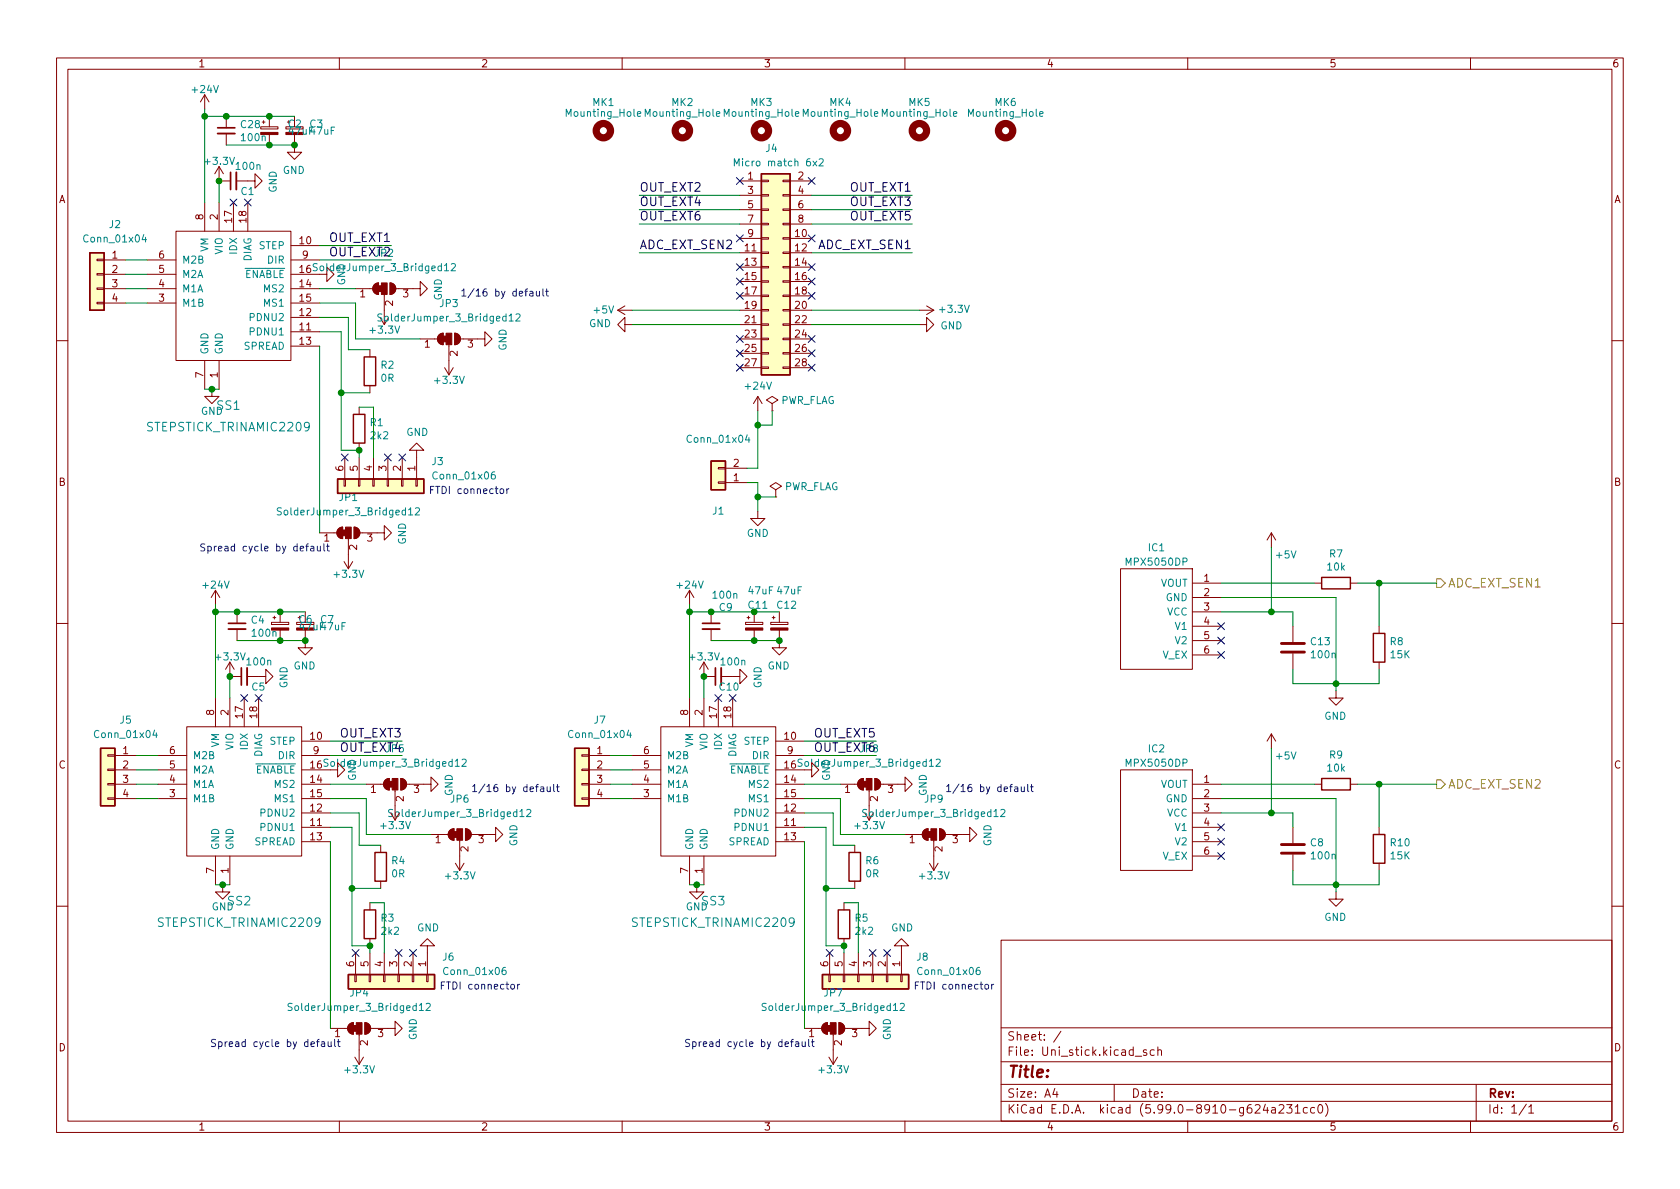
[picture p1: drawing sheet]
<svg xmlns="http://www.w3.org/2000/svg" width="297mm" height="210mm" viewBox="0 0 297 210" stroke-linecap="round" stroke-linejoin="round" font-family="sans-serif">
<defs><g id="words">
<text font-size="2.8" fill="#840000" x="178" y="190.6">Title:</text>
<g font-size="2.1">
<text x="113" y="33.9">OUT_EXT2</text>
<text x="150.3" y="33.9">OUT_EXT1</text>
<text x="113" y="36.4">OUT_EXT4</text>
<text x="113" y="39">OUT_EXT6</text>
<text x="150.3" y="39">OUT_EXT5</text>
<text x="150.3" y="36.4">OUT_EXT3</text>
<text x="58.2" y="42.8">OUT_EXT1</text>
<text x="58.2" y="45.3">OUT_EXT2</text>
<text x="113" y="44.1">ADC_EXT_SEN2</text>
<text x="144.7" y="44.1">ADC_EXT_SEN1</text>
<text x="60.2" y="130.4">OUT_EXT3</text>
<text x="144" y="130.4">OUT_EXT5</text>
<text x="60.2" y="133">OUT_EXT4</text>
<text x="144" y="133">OUT_EXT6</text>
</g>
<g font-size="2.1" fill="#008484">
<text x="26.3" y="76.3">STEPSTICK_TRINAMIC2209</text>
<text x="38.4" y="72.5">SS1</text>
<text x="40.3" y="160.1">SS2</text>
<text x="124.1" y="160.1">SS3</text>
<text x="28.2" y="163.9">STEPSTICK_TRINAMIC2209</text>
<text x="112" y="163.9">STEPSTICK_TRINAMIC2209</text>
</g>
<g font-size="2.1" fill="#848400">
<text x="256" y="103.9">ADC_EXT_SEN1</text>
<text x="256" y="139.4">ADC_EXT_SEN2</text>
</g>
<g font-size="2.1" fill="#840000">
<text x="178" y="184">Sheet: /</text>
<text x="178" y="186.7">File: Uni_stick.kicad_sch</text>
<text x="178" y="196.9">KiCad E.D.A. kicad (5.99.0-8910-g624a231cc0)</text>
<text x="178" y="194.1">Size: A4</text>
<text x="200" y="194.1">Date:</text>
<text x="263" y="194.1">Rev:</text>
<text x="263" y="196.9">Id: 1/1</text>
</g>
<g font-size="1.8" fill="#840000">
<text x="35" y="11.9">1</text>
<text x="85" y="11.9">2</text>
<text x="135" y="11.9">3</text>
<text x="185" y="11.9">4</text>
<text x="235" y="11.9">5</text>
<text x="285" y="11.9">6</text>
<text x="10.3" y="35.9">A</text>
<text x="132.2" y="31.7">1</text>
<text x="132.2" y="34.3">3</text>
<text x="141.1" y="31.7">2</text>
<text x="141.1" y="34.3">4</text>
<text x="285.3" y="35.9">A</text>
<text x="35.9" y="38.8" transform="rotate(-90 35.9 38.8)">8</text>
<text x="38.5" y="38.8" transform="rotate(-90 38.5 38.8)">2</text>
<text x="41" y="39.3" transform="rotate(-90 41 39.3)">17</text>
<text x="43.6" y="39.3" transform="rotate(-90 43.6 39.3)">18</text>
<text x="132.2" y="36.8">5</text>
<text x="132.2" y="39.4">7</text>
<text x="132.2" y="41.9">9</text>
<text x="140.6" y="41.9">10</text>
<text x="141.1" y="36.8">6</text>
<text x="141.1" y="39.4">8</text>
<text x="19.8" y="45.7">1</text>
<text x="28.1" y="45.7">6</text>
<text x="53" y="43.2">10</text>
<text x="53.5" y="45.7">9</text>
<text x="131.7" y="44.4">11</text>
<text x="131.7" y="47">13</text>
<text x="140.6" y="44.4">12</text>
<text x="140.6" y="47">14</text>
<text x="19.8" y="48.3">2</text>
<text x="19.8" y="50.8">3</text>
<text x="19.8" y="53.3">4</text>
<text x="28.1" y="53.3">3</text>
<text x="28.1" y="50.8">4</text>
<text x="28.1" y="48.3">5</text>
<text x="53" y="50.8">14</text>
<text x="53" y="53.3">15</text>
<text x="53" y="48.3">16</text>
<text x="63.6" y="52.6">1</text>
<text x="71.3" y="52.6">3</text>
<text x="131.7" y="49.5">15</text>
<text x="131.7" y="52.1">17</text>
<text x="140.6" y="49.5">16</text>
<text x="140.6" y="52.1">18</text>
<text x="53" y="58.4">11</text>
<text x="53" y="55.9">12</text>
<text x="69.5" y="54.1" transform="rotate(-90 69.5 54.1)">2</text>
<text x="131.7" y="54.6">19</text>
<text x="131.7" y="57.1">21</text>
<text x="131.7" y="59.7">23</text>
<text x="140.6" y="54.6">20</text>
<text x="140.6" y="57.1">22</text>
<text x="140.6" y="59.7">24</text>
<text x="53" y="61">13</text>
<text x="75.1" y="61.5">1</text>
<text x="80.9" y="63" transform="rotate(-90 80.9 63)">2</text>
<text x="82.7" y="61.5">3</text>
<text x="131.7" y="62.2">25</text>
<text x="131.7" y="64.8">27</text>
<text x="140.6" y="62.2">26</text>
<text x="140.6" y="64.8">28</text>
<text x="35.9" y="66.8" transform="rotate(-90 35.9 66.8)">7</text>
<text x="38.5" y="66.8" transform="rotate(-90 38.5 66.8)">1</text>
<text x="60.7" y="83.3" transform="rotate(-90 60.7 83.3)">6</text>
<text x="63.2" y="83.3" transform="rotate(-90 63.2 83.3)">5</text>
<text x="65.8" y="83.3" transform="rotate(-90 65.8 83.3)">4</text>
<text x="68.3" y="83.3" transform="rotate(-90 68.3 83.3)">3</text>
<text x="70.9" y="83.3" transform="rotate(-90 70.9 83.3)">2</text>
<text x="73.4" y="83.3" transform="rotate(-90 73.4 83.3)">1</text>
<text x="129.7" y="82.5">2</text>
<text x="10.3" y="85.9">B</text>
<text x="129.7" y="85.1">1</text>
<text x="285.3" y="85.9">B</text>
<text x="57.3" y="95.8">1</text>
<text x="64.9" y="95.8">3</text>
<text x="63.1" y="97.3" transform="rotate(-90 63.1 97.3)">2</text>
<text x="212.9" y="102.9">1</text>
<text x="212.9" y="105.4">2</text>
<text x="212.9" y="107.9">3</text>
<text x="212.9" y="110.5">4</text>
<text x="212.9" y="113">5</text>
<text x="212.9" y="115.6">6</text>
<text x="37.8" y="126.5" transform="rotate(-90 37.8 126.5)">8</text>
<text x="40.4" y="126.5" transform="rotate(-90 40.4 126.5)">2</text>
<text x="42.9" y="127" transform="rotate(-90 42.9 127)">17</text>
<text x="45.5" y="127" transform="rotate(-90 45.5 127)">18</text>
<text x="54.9" y="130.8">10</text>
<text x="121.7" y="126.5" transform="rotate(-90 121.7 126.5)">8</text>
<text x="124.2" y="126.5" transform="rotate(-90 124.2 126.5)">2</text>
<text x="126.7" y="127" transform="rotate(-90 126.7 127)">17</text>
<text x="129.3" y="127" transform="rotate(-90 129.3 127)">18</text>
<text x="138.7" y="130.8">10</text>
<text x="10.3" y="135.9">C</text>
<text x="21.7" y="133.3">1</text>
<text x="21.7" y="135.9">2</text>
<text x="30" y="135.9">5</text>
<text x="30" y="133.3">6</text>
<text x="54.9" y="135.9">16</text>
<text x="55.4" y="133.3">9</text>
<text x="105.6" y="133.3">1</text>
<text x="105.6" y="135.9">2</text>
<text x="113.8" y="135.9">5</text>
<text x="113.8" y="133.3">6</text>
<text x="138.7" y="135.9">16</text>
<text x="139.2" y="133.3">9</text>
<text x="285.3" y="135.9">C</text>
<text x="21.7" y="138.4">3</text>
<text x="21.7" y="141">4</text>
<text x="30" y="141">3</text>
<text x="30" y="138.4">4</text>
<text x="54.9" y="143.5">12</text>
<text x="54.9" y="138.4">14</text>
<text x="54.9" y="141">15</text>
<text x="65.5" y="140.2">1</text>
<text x="71.4" y="141.7" transform="rotate(-90 71.4 141.7)">2</text>
<text x="73.2" y="140.2">3</text>
<text x="105.6" y="138.4">3</text>
<text x="105.6" y="141">4</text>
<text x="113.8" y="141">3</text>
<text x="113.8" y="138.4">4</text>
<text x="138.7" y="143.5">12</text>
<text x="138.7" y="138.4">14</text>
<text x="138.7" y="141">15</text>
<text x="149.4" y="140.2">1</text>
<text x="155.2" y="141.7" transform="rotate(-90 155.2 141.7)">2</text>
<text x="157" y="140.2">3</text>
<text x="212.9" y="138.4">1</text>
<text x="212.9" y="141">2</text>
<text x="212.9" y="143.5">3</text>
<text x="54.9" y="146">11</text>
<text x="54.9" y="148.6">13</text>
<text x="69.5" y="144.5">SolderJumper_3_Bridged12</text>
<text x="77" y="149.1">1</text>
<text x="84.6" y="149.1">3</text>
<text x="138.7" y="146">11</text>
<text x="138.7" y="148.6">13</text>
<text x="160.8" y="149.1">1</text>
<text x="168.4" y="149.1">3</text>
<text x="212.9" y="146">4</text>
<text x="212.9" y="148.6">5</text>
<text x="37.8" y="154.4" transform="rotate(-90 37.8 154.4)">7</text>
<text x="40.4" y="154.4" transform="rotate(-90 40.4 154.4)">1</text>
<text x="82.8" y="150.6" transform="rotate(-90 82.8 150.6)">2</text>
<text x="121.7" y="154.4" transform="rotate(-90 121.7 154.4)">7</text>
<text x="124.2" y="154.4" transform="rotate(-90 124.2 154.4)">1</text>
<text x="166.6" y="150.6" transform="rotate(-90 166.6 150.6)">2</text>
<text x="212.9" y="151.1">6</text>
<text x="62.6" y="170.9" transform="rotate(-90 62.6 170.9)">6</text>
<text x="65.2" y="170.9" transform="rotate(-90 65.2 170.9)">5</text>
<text x="67.7" y="170.9" transform="rotate(-90 67.7 170.9)">4</text>
<text x="70.2" y="170.9" transform="rotate(-90 70.2 170.9)">3</text>
<text x="72.8" y="170.9" transform="rotate(-90 72.8 170.9)">2</text>
<text x="75.3" y="170.9" transform="rotate(-90 75.3 170.9)">1</text>
<text x="146.4" y="170.9" transform="rotate(-90 146.4 170.9)">6</text>
<text x="149" y="170.9" transform="rotate(-90 149 170.9)">5</text>
<text x="151.5" y="170.9" transform="rotate(-90 151.5 170.9)">4</text>
<text x="154.1" y="170.9" transform="rotate(-90 154.1 170.9)">3</text>
<text x="156.6" y="170.9" transform="rotate(-90 156.6 170.9)">2</text>
<text x="159.1" y="170.9" transform="rotate(-90 159.1 170.9)">1</text>
<text x="10.3" y="185.9">D</text>
<text x="59.2" y="183.4">1</text>
<text x="65" y="184.9" transform="rotate(-90 65 184.9)">2</text>
<text x="66.8" y="183.4">3</text>
<text x="143" y="183.4">1</text>
<text x="148.8" y="184.9" transform="rotate(-90 148.8 184.9)">2</text>
<text x="150.6" y="183.4">3</text>
<text x="285.3" y="185.9">D</text>
<text x="35" y="199.9">1</text>
<text x="85" y="199.9">2</text>
<text x="135" y="199.9">3</text>
<text x="185" y="199.9">4</text>
<text x="235" y="199.9">5</text>
<text x="285" y="199.9">6</text>
</g>
<g font-size="1.8" fill="#008484">
<text x="34.1" y="16.4">+24V</text>
<text x="42.6" y="22.6">C28</text>
<text x="51" y="22.5">C2</text>
<text x="51.1" y="23.8">47uF47uF</text>
<text x="54.8" y="22.5">C3</text>
<text x="100.3" y="20.6">Mounting_Hole</text>
<text x="104.8" y="18.7">MK1</text>
<text x="114.3" y="20.6">Mounting_Hole</text>
<text x="118.8" y="18.7">MK2</text>
<text x="128.2" y="20.6">Mounting_Hole</text>
<text x="132.8" y="18.7">MK3</text>
<text x="142.2" y="20.6">Mounting_Hole</text>
<text x="146.7" y="18.7">MK4</text>
<text x="156.2" y="20.6">Mounting_Hole</text>
<text x="160.7" y="18.7">MK5</text>
<text x="171.4" y="20.6">Mounting_Hole</text>
<text x="175.9" y="18.7">MK6</text>
<text x="36.4" y="29.1">+3.3V</text>
<text x="42.8" y="25">100n</text>
<text x="130.7" y="29.4">Micro match 6x2</text>
<text x="135.4" y="26.9">J4</text>
<text x="41.9" y="30">100n</text>
<text x="42.6" y="34.5">C1</text>
<text x="48.9" y="34.1" transform="rotate(-90 48.9 34.1)">GND</text>
<text x="50" y="30.7">GND</text>
<text x="19.3" y="40.3">J2</text>
<text x="15.1" y="42.9">Conn_01x04</text>
<text x="32.1" y="46.6">M2B</text>
<text x="36.8" y="44.6" transform="rotate(-90 36.8 44.6)">VM</text>
<text x="39.4" y="45" transform="rotate(-90 39.4 45)">VIO</text>
<text x="41.9" y="44.9" transform="rotate(-90 41.9 44.9)">IDX</text>
<text x="44.4" y="46.3" transform="rotate(-90 44.4 46.3)">DIAG</text>
<text x="45.8" y="44.1">STEP</text>
<text x="47.4" y="46.6">DIR</text>
<text x="56.2" y="47.9">SolderJumper_3_Bridged12</text>
<text x="32.1" y="51.7">M1A</text>
<text x="32.1" y="49.1">M2A</text>
<text x="43.1" y="49.1">~ENABLE</text>
<text x="46.8" y="51.7">MS2</text>
<text x="61" y="50.5" transform="rotate(-90 61 50.5)">GND</text>
<text x="78.1" y="53.1" transform="rotate(-90 78.1 53.1)">GND</text>
<text x="32.1" y="54.2">M1B</text>
<text x="44.4" y="59.3">PDNU1</text>
<text x="44.4" y="56.8">PDNU2</text>
<text x="46.8" y="54.2">MS1</text>
<text x="65.6" y="59">+3.3V</text>
<text x="67.6" y="56.8">SolderJumper_3_Bridged12</text>
<text x="77.8" y="54.3">JP3</text>
<text x="104.1" y="57.8">GND</text>
<text x="105.1" y="55.4">+5V</text>
<text x="166.3" y="58.2">GND</text>
<text x="166.3" y="55.3">+3.3V</text>
<text x="36.8" y="62.7" transform="rotate(-90 36.8 62.7)">GND</text>
<text x="39.4" y="62.7" transform="rotate(-90 39.4 62.7)">GND</text>
<text x="43" y="61.8">SPREAD</text>
<text x="67.4" y="65.2">R2</text>
<text x="89.6" y="62" transform="rotate(-90 89.6 62)">GND</text>
<text x="67.4" y="67.5">0R</text>
<text x="77" y="67.9">+3.3V</text>
<text x="131.9" y="68.9">+24V</text>
<text x="137.9" y="71.4">PWR_FLAG</text>
<text x="35.5" y="73.3">GND</text>
<text x="65.5" y="75.3">R1</text>
<text x="65.6" y="77.7">2k2</text>
<text x="71.8" y="77.1">GND</text>
<text x="76.4" y="82.2">J3</text>
<text x="121.8" y="78.3">Conn_01x04</text>
<text x="60" y="88.6">JP1</text>
<text x="76.8" y="84.8">Conn_01x06</text>
<text x="138.5" y="86.7">PWR_FLAG</text>
<text x="49.8" y="91.1">SolderJumper_3_Bridged12</text>
<text x="126" y="91">J1</text>
<text x="132" y="94.9">GND</text>
<text x="71.8" y="96.3" transform="rotate(-90 71.8 96.3)">GND</text>
<text x="199.4" y="100">MPX5050DP</text>
<text x="203.1" y="97.5">IC1</text>
<text x="225.7" y="98.7">+5V</text>
<text x="234.7" y="100.9">10k</text>
<text x="235.1" y="98.6">R7</text>
<text x="36" y="104.1">+24V</text>
<text x="59.3" y="102.2">+3.3V</text>
<text x="119.8" y="104.1">+24V</text>
<text x="126.2" y="105.9">100n</text>
<text x="132.4" y="107.6">C11</text>
<text x="132.4" y="105.1">47uF 47uF</text>
<text x="137.5" y="107.6">C12</text>
<text x="205.1" y="103.8">VOUT</text>
<text x="206.1" y="106.3">GND</text>
<text x="44.4" y="110.3">C4</text>
<text x="44.7" y="112.6">100n</text>
<text x="52.9" y="110.2">C6</text>
<text x="53" y="111.4">47uF47uF</text>
<text x="56.7" y="110.2">C7</text>
<text x="127.2" y="108">C9</text>
<text x="206.3" y="108.8">VCC</text>
<text x="207.9" y="111.4">V1</text>
<text x="207.9" y="113.9">V2</text>
<text x="38.3" y="116.8">+3.3V</text>
<text x="43.8" y="117.7">100n</text>
<text x="51.9" y="118.4">GND</text>
<text x="122.1" y="116.8">+3.3V</text>
<text x="127.6" y="117.7">100n</text>
<text x="135.7" y="118.4">GND</text>
<text x="205.5" y="116.5">V_EX</text>
<text x="231.8" y="114.1">C13</text>
<text x="232" y="116.4">100n</text>
<text x="245.8" y="114.1">R8</text>
<text x="245.9" y="116.4">15K</text>
<text x="44.5" y="122.1">C5</text>
<text x="50.8" y="121.7" transform="rotate(-90 50.8 121.7)">GND</text>
<text x="127.3" y="122.1">C10</text>
<text x="134.6" y="121.7" transform="rotate(-90 134.6 121.7)">GND</text>
<text x="17" y="130.5">Conn_01x04</text>
<text x="21.2" y="128">J5</text>
<text x="47.7" y="131.7">STEP</text>
<text x="100.8" y="130.5">Conn_01x04</text>
<text x="105.1" y="128">J7</text>
<text x="131.5" y="131.7">STEP</text>
<text x="234.1" y="127.3">GND</text>
<text x="34" y="136.8">M2A</text>
<text x="34" y="134.2">M2B</text>
<text x="38.7" y="132.2" transform="rotate(-90 38.7 132.2)">VM</text>
<text x="41.3" y="132.6" transform="rotate(-90 41.3 132.6)">VIO</text>
<text x="43.8" y="132.5" transform="rotate(-90 43.8 132.5)">IDX</text>
<text x="45.1" y="136.8">~ENABLE</text>
<text x="46.4" y="134" transform="rotate(-90 46.4 134)">DIAG</text>
<text x="49.3" y="134.2">DIR</text>
<text x="58.1" y="135.6">SolderJumper_3_Bridged12</text>
<text x="117.9" y="136.8">M2A</text>
<text x="117.9" y="134.2">M2B</text>
<text x="122.6" y="132.2" transform="rotate(-90 122.6 132.2)">VM</text>
<text x="125.1" y="132.6" transform="rotate(-90 125.1 132.6)">VIO</text>
<text x="127.6" y="132.5" transform="rotate(-90 127.6 132.5)">IDX</text>
<text x="128.9" y="136.8">~ENABLE</text>
<text x="130.2" y="134" transform="rotate(-90 130.2 134)">DIAG</text>
<text x="133.1" y="134.2">DIR</text>
<text x="141.9" y="135.6">SolderJumper_3_Bridged12</text>
<text x="199.4" y="135.6">MPX5050DP</text>
<text x="203.1" y="133">IC2</text>
<text x="225.7" y="134.3">+5V</text>
<text x="234.7" y="136.4">10k</text>
<text x="235.1" y="134.1">R9</text>
<text x="34" y="141.9">M1B</text>
<text x="34" y="139.3">M1A</text>
<text x="48.7" y="139.3">MS2</text>
<text x="48.7" y="141.9">MS1</text>
<text x="62.9" y="138.1" transform="rotate(-90 62.9 138.1)">GND</text>
<text x="79.7" y="141.9">JP6</text>
<text x="80" y="140.8" transform="rotate(-90 80 140.8)">GND</text>
<text x="117.9" y="141.9">M1B</text>
<text x="117.9" y="139.3">M1A</text>
<text x="132.5" y="139.3">MS2</text>
<text x="132.5" y="141.9">MS1</text>
<text x="146.8" y="138.1" transform="rotate(-90 146.8 138.1)">GND</text>
<text x="163.5" y="141.9">JP9</text>
<text x="163.8" y="140.8" transform="rotate(-90 163.8 140.8)">GND</text>
<text x="205.1" y="139.3">VOUT</text>
<text x="206.1" y="141.9">GND</text>
<text x="45" y="149.5">SPREAD</text>
<text x="46.3" y="146.9">PDNU1</text>
<text x="46.3" y="144.4">PDNU2</text>
<text x="67.5" y="146.6">+3.3V</text>
<text x="91.5" y="149.7" transform="rotate(-90 91.5 149.7)">GND</text>
<text x="128.8" y="149.5">SPREAD</text>
<text x="130.1" y="146.9">PDNU1</text>
<text x="130.1" y="144.4">PDNU2</text>
<text x="151.3" y="146.6">+3.3V</text>
<text x="153.4" y="144.5">SolderJumper_3_Bridged12</text>
<text x="175.3" y="149.7" transform="rotate(-90 175.3 149.7)">GND</text>
<text x="206.3" y="144.4">VCC</text>
<text x="207.9" y="146.9">V1</text>
<text x="207.9" y="149.5">V2</text>
<text x="231.7" y="149.6">C8</text>
<text x="245.9" y="149.6">R10</text>
<text x="38.7" y="150.4" transform="rotate(-90 38.7 150.4)">GND</text>
<text x="41.3" y="150.4" transform="rotate(-90 41.3 150.4)">GND</text>
<text x="69.3" y="152.8">R4</text>
<text x="69.3" y="155.1">0R</text>
<text x="78.9" y="155.5">+3.3V</text>
<text x="122.6" y="150.4" transform="rotate(-90 122.6 150.4)">GND</text>
<text x="125.1" y="150.4" transform="rotate(-90 125.1 150.4)">GND</text>
<text x="153.1" y="152.8">R6</text>
<text x="153.1" y="155.1">0R</text>
<text x="162.8" y="155.5">+3.3V</text>
<text x="205.5" y="152">V_EX</text>
<text x="232" y="152">100n</text>
<text x="245.9" y="152">15K</text>
<text x="37.4" y="161">GND</text>
<text x="121.2" y="161">GND</text>
<text x="67.4" y="163">R3</text>
<text x="67.5" y="165.3">2k2</text>
<text x="73.7" y="164.7">GND</text>
<text x="151.2" y="163">R5</text>
<text x="151.3" y="165.3">2k2</text>
<text x="157.5" y="164.7">GND</text>
<text x="234.1" y="162.8">GND</text>
<text x="78.3" y="169.9">J6</text>
<text x="78.7" y="172.4">Conn_01x06</text>
<text x="162.1" y="169.9">J8</text>
<text x="162.6" y="172.4">Conn_01x06</text>
<text x="51.8" y="178.8">SolderJumper_3_Bridged12</text>
<text x="61.9" y="176.2">JP4</text>
<text x="135.6" y="178.8">SolderJumper_3_Bridged12</text>
<text x="145.7" y="176.2">JP7</text>
<text x="73.7" y="184" transform="rotate(-90 73.7 184)">GND</text>
<text x="157.5" y="184" transform="rotate(-90 157.5 184)">GND</text>
<text x="61.2" y="189.8">+3.3V</text>
<text x="145" y="189.8">+3.3V</text>
</g>
<g font-size="1.8">
<text x="66.4" y="45.4">JP2</text>
<text x="68.3" y="133">JP5</text>
<text x="152.1" y="133">JP8</text>
</g>
<g font-size="1.8" fill="#0000c2">
<text x="84.9" y="52.4">1/16 by default</text>
<text x="77.2" y="87.3">FTDI connector</text>
<text x="38.7" y="97.5">Spread cycle by default</text>
<text x="86.8" y="140">1/16 by default</text>
<text x="170.6" y="140">1/16 by default</text>
<text x="79.1" y="175">FTDI connector</text>
<text x="162.9" y="175">FTDI connector</text>
<text x="40.6" y="185.1">Spread cycle by default</text>
<text x="124.4" y="185.1">Spread cycle by default</text>
</g>
</g></defs>
<g fill="none" stroke="#840000" stroke-width=".18">
<path d="M10 10.2h277v190.1h-277zM12 12.2h273v186.1h-273zM36.2 16.8l.8 1.2M36.2 16.8v2.5M36.2 16.8l-.8 1.2M60 10.2v2M110 10.2v2M160 10.2v2M210 10.2v2M260 10.2v2M36.2 35.8v5.1M38.7 29.5l.8 1.2"/>
<path d="M38.7 29.5v2.5h2.1M38.7 35.8v5.1M38.7 29.5l-.7 1.2M40 20.6v2M40 23.6v2M41.3 35.8v5.1M41.8 32h3.3v1.3l1.3-1.3-1.3-1.3v1.3M43.8 35.8v5.1M46.1 22.4h3v.4h-3zM46.4 21.6h.5M46.6 21.3v.5M47.6 20.6v1.8"/>
<path d="M47.6 23.8v1.8M50.5 22.4h3.1v.4h-3.1zM52.1 23.8v3.1h-1.3l1.3 1.3 1.2-1.3h-1.2M52.1 20.6v1.8M130.8 32h3.8M130.8 34.5h3.8M130.8 37.1h3.8M130.8 39.6h3.8M134.6 39.5h1.3v.2h-1.3zM134.6 37h1.3v.2h-1.3zM134.6 34.4h1.3v.3h-1.3zM134.6 31.9h1.3v.2h-1.3z"/>
<path d="M138.4 39.5h1.3v.2h-1.3zM138.4 37h1.3v.2h-1.3zM138.4 34.4h1.3v.3h-1.3zM138.4 31.9h1.3v.2h-1.3zM139.7 32h3.8M139.7 34.5h3.8M139.7 37.1h3.8M139.7 39.6h3.8M17.1 53.5h1.3v.2h-1.3zM17.1 50.9h1.3v.3h-1.3zM17.1 48.4h1.3v.2h-1.3zM17.1 45.8h1.3v.3h-1.3z"/>
<path d="M18.4 46h3.8M18.4 48.5h3.8M18.4 51h3.8M18.4 53.6h3.8M26 46h5.1M26 48.5h5.1M26 51h5.1M26 53.6h5.1M31.1 40.9h20.3v22.8h-20.3zM51.4 48.5h6.4v1.3l1.3-1.3-1.3-1.3v1.3M51.4 46h5.1M51.4 51h5.1"/>
<path d="M51.4 53.6h5.1M51.4 43.4h5.1M51.4 58.7h5.1M51.4 56.1h5.1M62.9 51h3M66.2 50.3l.7-.3v2.1a1.02 1.02 0 0 1-.9-.7 1.02 1.02 0 0 1 .2-1.1zM67.9 52.1v5.3M69 50a1.02 1.02 0 0 1 1 1 1.02 1.02 0 0 1-1 1.1zM70 51h4.3v1.3l1.3-1.3-1.3-1.2v1.2M74.3 59.9h3M77.6 59.2l.8-.3v2.1a1.02 1.02 0 0 1-1-.7 1.02 1.02 0 0 1 .2-1.1zM80.4 58.9a1.02 1.02 0 0 1 1 1 1.02 1.02 0 0 1-1 1.1z"/>
<path d="M81.4 59.9h4.3v1.3l1.3-1.3-1.3-1.2v1.2M109.2 54.9h2.6M109.2 54.9l1.3 .7M110.5 57.4v1.3l-1.3-1.3 1.3-1.3v1.3h1.3M110.5 54.1l-1.3 .8M130.8 59.9h3.8M130.8 54.9h3.8M130.8 42.2h3.8M130.8 44.7h3.8M130.8 47.2h3.8M130.8 49.8h3.8M130.8 52.3h3.8"/>
<path d="M130.8 57.4h3.8M134.6 52.2h1.3v.2h-1.3zM134.6 54.7h1.3v.3h-1.3zM134.6 57.3h1.3v.2h-1.3zM134.6 59.8h1.3v.3h-1.3zM134.6 49.7h1.3v.2h-1.3zM134.6 44.6h1.3v.2h-1.3zM134.6 42h1.3v.3h-1.3zM134.6 47.1h1.3v.3h-1.3zM138.4 52.2h1.3v.2h-1.3zM138.4 54.7h1.3v.3h-1.3zM138.4 57.3h1.3v.2h-1.3z"/>
<path d="M138.4 59.8h1.3v.3h-1.3zM138.4 49.7h1.3v.2h-1.3zM138.4 44.6h1.3v.2h-1.3zM138.4 42h1.3v.3h-1.3zM138.4 47.1h1.3v.3h-1.3zM139.7 59.9h3.8M139.7 54.9h3.8M139.7 42.2h3.8M139.7 44.7h3.8M139.7 47.2h3.8M139.7 49.8h3.8M139.7 52.3h3.8"/>
<path d="M139.7 57.4h3.8M162.6 57.4h1.2v1.3l1.3-1.3-1.3-1.3v1.3M162.6 54.9h2.5M163.8 54.1l1.3 .8M165.1 54.9l-1.3 .7M10 60.2h2M36.2 63.7v5.1M37.5 68.8v1.3h-1.3l1.3 1.3 1.2-1.3h-1.2M38.7 63.7v5.1M51.4 61.2h5.1M63.5 72v1.3M63.5 78.4v1.2"/>
<path d="M65.4 61.8v1.3M65.4 68.2v1.3M73.7 79.6h-1.3l1.3-1.2 1.2 1.2h-1.2v5.1M78.6 65l.8 1.3M79.4 61v5.3M80.1 65l-.7 1.3M130.8 62.5h3.8M130.8 65h3.8M134 70.1l-.8 1.3M134 70.1v2.5M134 70.1l.7 1.3M134.6 62.4h1.3v.2h-1.3z"/>
<path d="M134.6 64.9h1.3v.2h-1.3zM136.5 71.4l1-.7-1-.6-1 .6 1 .7v1.2M136.5 72.6h.1M138.4 62.4h1.3v.2h-1.3zM138.4 64.9h1.3v.2h-1.3zM139.7 62.5h3.8M139.7 65h3.8M285 60.2h2M56.5 94.2h3.1M59.9 93.5l.7-.3v2a1.02 1.02 0 0 1-1-.6 1.02 1.02 0 0 1 .3-1.1zM60.8 84.7h.3v1.3h-.3zM60.8 99.3l.8 1.3"/>
<path d="M61 80.9v3.8M61.6 95.2v5.4M62.4 99.3l-.8 1.3M62.6 93.2v2M62.6 93.2a1.02 1.02 0 0 1 1 1 1.02 1.02 0 0 1-1 1M63.4 84.7h.2v1.3h-.2zM63.5 80.9v3.8M63.6 94.2h4.3v1.3l1.3-1.3-1.3-1.2v1.2M65.9 84.7h.3v1.3h-.3zM66 80.9v3.8M68.5 84.7h.2v1.3h-.2zM68.6 80.9v3.8"/>
<path d="M71 84.7h.2v1.3h-.2zM71.1 80.9v3.8M73.5 84.7h.3v1.3h-.3zM127 82.7h1.3v.2h-1.3zM127 85.2h1.3v.3h-1.3zM128.3 85.3h3.8M128.3 82.8h3.8M134 90.4v1.3h1.3l-1.3 1.3-1.3-1.3h1.3M137.2 86.6l1-.6-1-.7-1.1 .7 1.1 .6v1.3M137.2 87.9h.1M224.8 94.2l-.8 1.3M224.8 94.2v2.6"/>
<path d="M224.8 94.2l.8 1.3M10 110.2h2M38.1 104.4l.8 1.3M38.1 104.4v2.5M38.1 104.4l-.8 1.3M40.6 117.1v2.5h2.1M40.6 117.1l.8 1.3M40.6 117.1l-.7 1.3M41.9 108.2v2M41.9 111.2v2.1M43.7 119.6h3.3v1.3l1.3-1.3-1.3-1.2v1.2M48 110.1h3.1v.3h-3.1z"/>
<path d="M48.3 109.2h.5M48.5 109v.5M49.5 108.2v1.9M49.5 111.4v1.9M52.5 110.1h3v.3h-3zM54 111.4v3.1h-1.3l1.3 1.3 1.2-1.3h-1.2M54 108.2v1.9M121.9 104.4v2.5M121.9 104.4l.8 1.3M121.9 104.4l-.7 1.3M124.5 117.1l.7 1.3M124.5 117.1v2.5h2"/>
<path d="M124.5 117.1l-.8 1.3M125.7 108.2v2M125.7 111.2v2.1M127.5 119.6h3.3v1.3l1.3-1.3-1.3-1.2v1.2M131.8 110.1h3.1v.3h-3.1zM132.1 109.2h.5M132.3 109v.5M133.3 108.2v1.9M133.3 111.4v1.9M136.3 110.1h3v.3h-3zM136.5 109.2h.5M136.8 109v.5"/>
<path d="M137.8 111.4v3.1h-1.3l1.3 1.3 1.3-1.3h-1.3M137.8 108.2v1.9M198.1 100.6h12.7v17.8h-12.7zM210.8 103.1h5.1M210.8 105.7h5.1M210.8 108.2h5.1M210.8 110.7h5.1M210.8 113.3h5.1M210.8 115.8h5.1M228.6 110.7v2.8M228.6 115.6v2.8M232.4 103.1h1.3"/>
<path d="M238.8 103.1h1.2M243.8 110.7v1.3M243.8 117.1v1.3M285 110.2h2M19 138.6h1.3v.2h-1.3zM19 136h1.3v.3h-1.3zM19 133.5h1.3v.2h-1.3zM20.3 133.6h3.8M20.3 136.1h3.8M20.3 138.7h3.8M27.9 133.6h5.1M27.9 136.1h5.1"/>
<path d="M27.9 138.7h5.1M33 128.5h20.3v22.9h-20.3zM38.1 123.4v5.1M40.6 123.4v5.1M43.2 123.4v5.1M45.7 123.4v5.1M53.3 136.1h6.4v1.3l1.3-1.3-1.3-1.2v1.2M53.3 133.6h5.1M53.3 138.7h5.1M53.3 131.1h5.1M64.8 138.7h3M68.1 138l.7-.3v2a1.02 1.02 0 0 1-.9-.6 1.02 1.02 0 0 1 .2-1.1z"/>
<path d="M69.8 139.7v5.3M70.9 137.7a1.02 1.02 0 0 1 1 1 1.02 1.02 0 0 1-1 1zM71.9 138.7h4.3v1.2l1.3-1.2-1.3-1.3v1.3M102.9 138.6h1.2v.2h-1.2zM102.9 136h1.2v.3h-1.2zM102.9 133.5h1.2v.2h-1.2zM104.1 133.6h3.8M104.1 136.1h3.8M104.1 138.7h3.8M111.8 133.6h5M111.8 136.1h5M111.8 138.7h5"/>
<path d="M116.8 128.5h20.4v22.9h-20.4zM121.9 123.4v5.1M124.5 123.4v5.1M127 123.4v5.1M129.5 123.4v5.1M137.2 136.1h6.3v1.3l1.3-1.3-1.3-1.2v1.2M137.2 133.6h5M137.2 138.7h5M137.2 131.1h5M148.6 138.7h3M152.7 137.7a1.02 1.02 0 0 0-1.1 1 1.02 1.02 0 0 0 1.1 1M152.7 137.7v2"/>
<path d="M153.7 139.7v5.3M154.7 137.7a1.02 1.02 0 0 1 1 1 1.02 1.02 0 0 1-1 1zM155.7 138.7h4.3v1.2l1.3-1.2-1.3-1.3v1.3M198.1 136.1h12.7v17.8h-12.7zM210.8 138.7h5.1M224.8 129.8v2.5M224.8 129.8l-.8 1.3M224.8 129.8l.8 1.3M232.4 138.7h1.3M236.2 122.2v1.2h-1.3l1.3 1.3 1.3-1.3h-1.3M238.8 138.7h1.2M19 141.1h1.3v.2h-1.3z"/>
<path d="M20.3 141.2h3.8M27.9 141.2h5.1M38.1 151.4v5.1M39.4 156.5v1.2h-1.3l1.3 1.3 1.2-1.3h-1.2M40.6 151.4v5.1M53.3 141.2h5.1M53.3 146.3h5.1M53.3 143.8h5.1M53.3 148.8h5.1M65.4 159.6v1.3M67.3 149.5v1.2M67.3 155.8v1.3"/>
<path d="M76.2 147.6h3M79.5 146.9l.8-.3v2a1.02 1.02 0 0 1-1-.6 1.02 1.02 0 0 1 .2-1.1zM80.5 152.6l.8 1.3M81.3 148.6v5.3M82 152.6l-.7 1.3M82.3 146.6a1.02 1.02 0 0 1 1 1 1.02 1.02 0 0 1-1 1zM83.3 147.6h4.3v1.2l1.3-1.2-1.3-1.3v1.3M102.9 141.1h1.2v.2h-1.2zM104.1 141.2h3.8M111.8 141.2h5M121.9 151.4v5.1M123.2 156.5v1.2h-1.3l1.3 1.3 1.3-1.3h-1.3"/>
<path d="M124.5 151.4v5.1M137.2 141.2h5M137.2 146.3h5M137.2 143.8h5M137.2 148.8h5M149.2 159.6v1.3M151.1 149.5v1.2M151.1 155.8v1.3M160 147.6h3.1M163.4 146.9l.7-.3v2a1.02 1.02 0 0 1-1-.6 1.02 1.02 0 0 1 .3-1.1zM164.3 152.6l.8 1.3M165.1 148.6v5.3"/>
<path d="M165.9 152.6l-.8 1.3M166.1 146.6a1.02 1.02 0 0 1 1 1 1.02 1.02 0 0 1-1 1zM167.1 147.6h4.3v1.2l1.3-1.2-1.3-1.3v1.3M210.8 141.2h5.1M210.8 146.3h5.1M210.8 143.8h5.1M210.8 148.8h5.1M210.8 151.4h5.1M228.6 146.3v2.8M228.6 151.1v2.8M236.2 157.7v1.3h-1.3l1.3 1.3 1.3-1.3h-1.3M243.8 146.3v1.3"/>
<path d="M243.8 152.6v1.3M10 160.2h2M62.7 172.3h.3v1.3h-.3zM62.9 168.5v3.8M65.3 172.3h.2v1.3h-.2zM65.4 166v1.3M65.4 168.5v3.8M67.8 172.3h.3v1.3h-.3zM67.9 168.5v3.8M70.4 172.3h.2v1.3h-.2zM70.5 168.5v3.8M72.9 172.3h.3v1.3h-.3z"/>
<path d="M73 168.5v3.8M75.4 172.3h.3v1.3h-.3zM75.6 167.3h-1.3l1.3-1.3 1.2 1.3h-1.2v5M146.6 172.3h.2v1.3h-.2zM146.7 168.5v3.8M149.1 172.3h.3v1.3h-.3zM149.2 166v1.3M149.2 168.5v3.8M151.6 172.3h.3v1.3h-.3zM151.8 168.5v3.8M154.2 172.3h.2v1.3h-.2zM154.3 168.5v3.8"/>
<path d="M156.7 172.3h.3v1.3h-.3zM156.8 168.5v3.8M159.3 172.3h.2v1.3h-.2zM159.4 167.3h-1.3l1.3-1.3 1.3 1.3h-1.3v5M177 166.3h108v32h-108zM285 160.2h2M58.4 181.9h3.1M60 198.3v2M61.8 181.1l.7-.3v2.1a1.02 1.02 0 0 1-1-.7 1.02 1.02 0 0 1 .3-1.1zM62.7 186.9l.8 1.3M63.5 182.9v5.3M64.3 186.9l-.8 1.3"/>
<path d="M64.5 180.8a1.02 1.02 0 0 1 1 1.1 1.02 1.02 0 0 1-1 1zM65.5 181.9h4.3v1.2l1.3-1.2-1.3-1.3v1.3M110 198.3v2M142.2 181.9h3.1M145.6 181.1l.7-.3v2.1a1.02 1.02 0 0 1-.9-.7 1.02 1.02 0 0 1 .2-1.1zM146.6 186.9l.7 1.3M147.3 182.9v5.3M148.1 186.9l-.8 1.3M148.3 180.8a1.02 1.02 0 0 1 1.1 1.1 1.02 1.02 0 0 1-1.1 1zM149.4 181.9h4.3v1.2l1.2-1.2-1.2-1.3v1.3M160 198.3v2M177 194.8h108"/>
<path d="M177 191.8h108M177 187.8h108M177 181.8h108M186.5 192.5l-.4 1h1M186.9 193v1M187.6 182.4l-1.3 1.9M197 191.8v3M200.7 186.8h1.2M202.7 185.7l-.3-.1-.3 .2 .1 .3 .5 .1v.4h-.6M204.1 185.7l-.5-.1-.2 .3v.4l.1 .3h.6M204.7 185.8l.2-.2 .4 .1 .1 .9M204.7 185.1v1.5"/>
<path d="M210 198.3v2M223.7 195.3l-.3 1h.9M224.1 195.8v1M224.9 195.9h.5l.1 .9M225.5 196.2l-.5 .1a.29 .29 0 0 0-.2 .2 .29 .29 0 0 0 .2 .3h.5M226.1 195.5l.6-.2 .2 .2 .1 .3-.9 1h.9M227.5 195.3h.9l-.5 .6 .5 .1v.7l-.3 .1h-.4l-.2-.1M229 195.8l.4-.5v1.5M229 196.8h.9M231.1 195.9l-.4-.1-.3 .3v.4l.2 .3h.5M232.4 195.9l-.4-.1-.3 .3v.4l.2 .3h.5M233.2 195.4l.2-.1a.81 .81 0 0 1 .5 .7 .81 .81 0 0 1-.3 .8h-.1a.81 .81 0 0 1-.6-.6 .81 .81 0 0 1 .3-.8z"/>
<path d="M234.4 195.1a1.72 1.72 0 0 1 0 2.3M260 198.3v2M261 191.8v6.5M269.9 195.3l-1.3 1.9M270.3 195.8l.4-.5v1.5M270.3 196.8h.9"/>
</g>
<g fill="none" stroke="#840000" stroke-width=".25">
<path d="M134.6 30.7h5.1v35.6h-5.1zM15.9 44.7h2.5v10.2h-2.5zM62.5 73.3h2v5.1h-2zM64.4 63.1h2v5.1h-2zM59.7 84.7h15.2v2.5h-15.2zM125.7 81.5h2.6v5.1h-2.6zM233.7 102.1h5.1v2h-5.1zM242.8 112h2.1v5.1h-2.1zM17.8 132.3h2.5v10.2h-2.5zM101.6 132.3h2.5v10.2h-2.5zM233.7 137.7h5.1v2h-5.1zM66.3 150.7h2v5.1h-2z"/>
<path d="M150.1 150.7h2v5.1h-2zM242.8 147.6h2.1v5h-2.1zM61.6 172.3h15.2v2.6h-15.2zM64.4 160.9h2v5.1h-2zM145.4 172.3h15.3v2.6h-15.3zM148.2 160.9h2v5.1h-2z"/>
</g>
<g fill="#840000" stroke="#840000" stroke-width=".18">
<path d="M61.8 181.1l.7-.3v2.1a1.02 1.02 0 0 1-1-.7 1.02 1.02 0 0 1 .3-1.1z"/>
<path d="M64.5 180.8a1.02 1.02 0 0 1 1 1.1 1.02 1.02 0 0 1-1 1z"/>
<path d="M62.5 181.4h.5v1h-.5z"/>
<path d="M63 180.8h1v2.1h-1z"/>
<path d="M68.1 138l.7-.3v2a1.02 1.02 0 0 1-.9-.6 1.02 1.02 0 0 1 .2-1.1z"/>
<path d="M70.9 137.7a1.02 1.02 0 0 1 1 1 1.02 1.02 0 0 1-1 1z"/>
<path d="M68.8 138.2h.5v1h-.5z"/>
<path d="M69.3 137.7h1.1v2h-1.1z"/>
<path d="M79.5 146.9l.8-.3v2a1.02 1.02 0 0 1-1-.6 1.02 1.02 0 0 1 .2-1.1z"/>
<path d="M82.3 146.6a1.02 1.02 0 0 1 1 1 1.02 1.02 0 0 1-1 1z"/>
<path d="M80.3 147.1h.5v1h-.5z"/>
<path d="M80.8 146.6h1v2h-1z"/>
<path d="M59.9 93.5l.7-.3v2a1.02 1.02 0 0 1-1-.6 1.02 1.02 0 0 1 .3-1.1z"/>
<path d="M62.6 93.2a1.02 1.02 0 0 1 1 1 1.02 1.02 0 0 1-1 1z"/>
<path d="M60.6 93.7h.5v1h-.5z"/>
<path d="M61.1 93.2h1v2h-1z"/>
<path d="M52.5 111h3v.4h-3z"/>
<path d="M66.2 50.3l.7-.3v2.1a1.02 1.02 0 0 1-.9-.7 1.02 1.02 0 0 1 .2-1.1z"/>
<path d="M69 50a1.02 1.02 0 0 1 1 1 1.02 1.02 0 0 1-1 1.1z"/>
<path d="M66.9 50.5h.5v1.1h-.5z"/>
<path d="M67.4 50h1.1v2.1h-1.1z"/>
<path d="M77.6 59.2l.8-.3v2.1a1.02 1.02 0 0 1-1-.7 1.02 1.02 0 0 1 .2-1.1z"/>
<path d="M80.4 58.9a1.02 1.02 0 0 1 1 1 1.02 1.02 0 0 1-1 1.1z"/>
<path d="M78.4 59.4h.5v1h-.5z"/>
<path d="M78.9 58.9h1v2.1h-1z"/>
<path d="M145.6 181.1l.7-.3v2.1a1.02 1.02 0 0 1-.9-.7 1.02 1.02 0 0 1 .2-1.1z"/>
<path d="M148.3 180.8a1.02 1.02 0 0 1 1.1 1.1 1.02 1.02 0 0 1-1.1 1z"/>
<path d="M146.3 181.4h.5v1h-.5z"/>
<path d="M146.8 180.8h1v2.1h-1z"/>
<path d="M151.9 138l.8-.3v2a1.02 1.02 0 0 1-1-.6 1.02 1.02 0 0 1 .2-1.1z"/>
<path d="M154.7 137.7a1.02 1.02 0 0 1 1 1 1.02 1.02 0 0 1-1 1z"/>
<path d="M152.7 138.2h.5v1h-.5z"/>
<path d="M153.2 137.7h1v2h-1z"/>
<path d="M163.4 146.9l.7-.3v2a1.02 1.02 0 0 1-1-.6 1.02 1.02 0 0 1 .3-1.1z"/>
<path d="M166.1 146.6a1.02 1.02 0 0 1 1 1 1.02 1.02 0 0 1-1 1z"/>
<path d="M164.1 147.1h.5v1h-.5z"/>
<path d="M164.6 146.6h1v2h-1z"/>
<path d="M50.5 23.4h3.1v.4h-3.1z"/>
<path d="M46.1 23.4h3v.4h-3z"/>
<path d="M131.8 111h3.1v.4h-3.1z"/>
<path d="M136.3 111h3v.4h-3z"/>
<path d="M48 111h3.1v.4h-3.1z"/>
</g>
<g fill="none" stroke="#008484" stroke-width=".18">
<path d="M112.7 20.2l.6-.2-.1-.2-.3-.1-.2 .2 .1 .6h.4M126.7 20.2l.6-.2-.1-.2-.4-.1-.1 .2v.6h.5M129.8 29.3v-1.2l.5 .9 .4-.9v1.2M140.6 20.2l.6-.2v-.2l-.4-.1-.2 .2 .1 .6h.5M143.7 28.5l.7 .8M144.4 28.5l-.7 .8M144.8 28.2l.5-.1 .3 .3-.8 .9h.8M154.6 20.2l.6-.2v-.2l-.4-.1-.2 .2 .1 .6h.5M168.6 20.2l.6-.2-.1-.2-.3-.1-.2 .2v.6h.5M183.8 20.2l.6-.2v-.2l-.4-.1-.2 .2 .1 .6h.5M25.4 41.5l-.3 .9h.8M25.7 42v.8"/>
<path d="M56.1 46.7l-.5-.1-.2 .1v.4l.6 .2 .1 .3-.3 .3-.4-.1M67.5 55.6l-.5-.1-.1 .1v.4l.5 .2 .1 .3-.2 .3-.5-.1M78.6 47l.4-.4v1.3M78.6 47.9h.7M79.8 46.7l.5-.1 .2 .4-.8 .9h.8M90 55.9l.4-.4v1.3M90 56.8h.7M91.2 55.6l.5-.1 .3 .4-.8 .9h.8M132.1 76.9l-.3 .9h.8M132.4 77.4v.8M49.7 89.9l-.4-.1-.2 .1v.4l.5 .2 .1 .3-.2 .3-.5-.1M72.2 90.2l.4-.4v1.3"/>
<path d="M72.2 91.1h.8M73.4 89.9l.5-.1 .3 .4-.8 .9h.8M87.5 83.4l-.4 .1a.86 .86 0 0 0 0 1.2l.4-.1 .1-.4-.3-.3h-.2l-.2 .3M27.3 129.1l-.3 .9h.8M27.6 129.6v.8M58 134.3l-.5-.1-.2 .2v.3l.6 .3 .1 .3-.2 .2h-.5M80.5 134.6l.4-.4v1.3M80.5 135.5h.7M81.7 134.4l.5-.2 .2 .4-.8 .9h.8M111.2 129.1l-.3 .9h.7M111.5 129.6v.8M141.8 134.3l-.5-.1-.1 .2v.3l.5 .3 .1 .3-.2 .2h-.5"/>
<path d="M164.3 134.6l.4-.4v1.3M164.3 135.5h.7M165.5 134.4l.5-.2 .2 .4-.7 .9h.7M69.4 143.2l-.5-.1-.1 .2v.3l.5 .3 .1 .3-.2 .2-.5-.1M91.9 143.5l.4-.4v1.3M91.9 144.4h.7M93.1 143.3l.5-.2 .3 .4-.8 .9h.8M153.2 143.2l-.4-.1-.2 .2v.3l.5 .3 .1 .3-.2 .2-.5-.1M175.7 143.5l.4-.4v1.3M175.7 144.4h.8M177 143.3l.4-.2 .3 .4-.8 .9h.8M51.6 177.5l-.4-.1-.2 .1v.4l.5 .2 .1 .3-.2 .3-.5-.1"/>
<path d="M74.1 177.8l.4-.4v1.3M74.1 178.7h.8M75.4 177.5l.4-.1 .3 .4-.8 .9h.8M89.4 171.1h-.4a.86 .86 0 0 0 0 1.2l.4-.1 .1-.4-.2-.2h-.3l-.2 .2M135.5 177.5l-.5-.1-.2 .1v.4l.5 .2 .2 .3-.3 .3-.5-.1M158 177.8l.3-.4v1.3M158 178.7h.7M159.2 177.5l.5-.1 .2 .4-.8 .9h.8M173.2 171.1h-.4a.86 .86 0 0 0 0 1.2l.5-.1v-.4l-.2-.2h-.3l-.2 .2"/>
</g>
<g fill="#ffffc2" stroke="#ffffc2" stroke-width=".18">
<path d="M101.6 132.3h2.5v10.2h-2.5z"/>
<path d="M61.6 172.3h15.2v2.6h-15.2z"/>
<path d="M15.9 44.7h2.5v10.2h-2.5z"/>
<path d="M145.4 172.3h15.3v2.6h-15.3z"/>
<path d="M59.7 84.7h15.2v2.5h-15.2z"/>
<path d="M17.8 132.3h2.5v10.2h-2.5z"/>
<path d="M134.6 30.7h5.1v35.6h-5.1z"/>
<path d="M125.7 81.5h2.6v5.1h-2.6z"/>
</g>
<path d="M38.5 23.6h3M41.8 30.5v3M40.4 111.2h3M43.7 118.1v3.1M124.2 111.2h3.1M127.5 118.1v3.1" fill="none" stroke="#840000" stroke-width=".33"/>
<path d="M38.5 22.6h3M40.8 30.5v3M40.4 110.2h3M42.7 118.1v3.1M124.2 110.2h3.1M126.5 118.1v3.1" fill="none" stroke="#840000" stroke-width=".3"/>
<path d="M226.6 115.3h4M226.6 113.8h4M226.6 150.9h4M226.6 149.3h4" fill="none" stroke="#840000" stroke-width=".51"/>
<g fill="none" stroke="#840000" stroke-width="1.3">
<circle cx="106.7" cy="23.1" r="1.27"/>
<circle cx="120.6" cy="23.1" r="1.27"/>
<circle cx="134.6" cy="23.1" r="1.27"/>
<circle cx="148.6" cy="23.1" r="1.27"/>
<circle cx="162.6" cy="23.1" r="1.27"/>
<circle cx="177.8" cy="23.1" r="1.27"/>
</g>
<path d="M254 102.4h.8l.7 .7-.7 .8h-.8zM254 137.9h.8l.7 .8-.7 .7h-.8z" fill="none" stroke="#848400" stroke-width=".18"/>
<g fill="none" stroke="#0000c2" stroke-width=".18">
<path d="M81.7 51.4l.3-.3v1.3M81.7 52.4h.7M83.8 51l-1.1 1.7M84.2 51.4l.4-.3v1.3M84.2 52.4h.7M36.2 96.2h-.5l-.2 .2 .1 .3 .5 .3v.3l-.1 .1h-.5M36.8 96.7l.3-.1 .3 .2-.2 .6h-.4M36.8 96.6v1.3M37.9 96.6v.8M38.3 96.6l-.4 .2M57.7 96.6h.5M57.9 96.2v1.1l.3 .1"/>
<path d="M76.1 86.6h.4M76.7 86h-.6v1.3M83.6 139.1l.3-.4v1.3M83.6 140h.7M85.7 138.7l-1 1.6M86.1 139.1l.4-.4v1.3M86.1 140h.7M167.4 139.1l.3-.4v1.3M167.4 140h.7M169.6 138.7l-1.1 1.6M169.9 139.1l.4-.4v1.3M169.9 140h.7"/>
<path d="M78 174.2h.5M78.6 173.6h-.6v1.3M161.8 174.2h.5M162.5 173.6h-.7v1.3M38.1 183.9l-.5-.1-.2 .2 .1 .3 .6 .3v.3l-.2 .2-.5-.1M38.7 184.3l.3-.1 .3 .3-.2 .5h-.4M38.7 184.2v1.3M39.8 184.2v.9M40.2 184.2l-.4 .3M59.6 184.2h.5M59.8 183.8v1.1l.3 .2M121.9 183.9l-.4-.1-.2 .1v.4l.5 .2 .1 .3-.2 .3-.5-.1"/>
<path d="M122.5 184.3l.3-.1 .3 .3-.1 .5h-.5M122.5 184.2v1.3M123.6 184.2v.9M124 184.2l-.4 .3M143.5 184.2h.4M143.6 183.8v1.1l.3 .2"/>
</g>
<g fill="none" stroke="#008400" stroke-width=".18">
<path d="M36.2 19.3v16.5M36.2 20.6h15.9M38.7 32v3.8M40 25.6h12.1M113 39.6h17.8M113 34.5h17.8M113 37.1h17.8M143.5 39.6h17.8M143.5 34.5h17.8M143.5 37.1h17.8M22.2 53.6h3.8M22.2 46h3.8"/>
<path d="M22.2 51h3.8M22.2 48.5h3.8M56.5 58.7h3.8v20.9h3.2v1.3M56.5 53.6h6.4v6.3h11.4M56.5 56.1h5.1v5.7h3.8M56.5 46h12.7M56.5 43.4h12.7M56.5 51h6.4M111.8 57.4h19M111.8 54.9h19M113 44.7h17.8M143.5 44.7h17.8"/>
<path d="M143.5 57.4h19.1M143.5 54.9h19.1M36.2 68.8h2.5M56.5 61.2v33M60.3 69.5h5.1M63.5 72h2.5v8.9M134 72.6v10.2h-1.9M136.5 72.6v2.6h-2.5M132.1 85.3h1.9v5.1M134 87.9h3.2M224.8 96.8v11.4M38.1 108.2h15.9"/>
<path d="M38.1 106.9v16.5M40.6 119.6v3.8M41.9 113.3h12.1M121.9 108.2h15.9M121.9 106.9v16.5M124.5 119.6v3.8M125.7 113.3h12.1M215.9 108.2h12.7v2.5M215.9 105.7h20.3v16.5M215.9 103.1h16.5M228.6 118.4v2.5h15.2v-2.5M240 103.1h14"/>
<path d="M243.8 103.1v7.6M24.1 133.6h3.8M24.1 138.7h3.8M24.1 136.1h3.8M58.4 131.1h12.7M58.4 133.6h12.7M58.4 138.7h6.4M107.9 133.6h3.9M107.9 138.7h3.9M107.9 136.1h3.9M142.2 131.1h12.7M142.2 133.6h12.7"/>
<path d="M142.2 138.7h6.4M215.9 138.7h16.5M224.8 132.3v11.5M240 138.7h14M243.8 138.7v7.6M24.1 141.2h3.8M38.1 156.5h2.5M58.4 141.2h6.4v6.4h11.4M58.4 143.8h5.1v5.7h3.8M58.4 146.3h3.8v21h3.2v1.2M58.4 148.8v33.1M62.2 157.1h5.1"/>
<path d="M65.4 159.6h2.5v8.9M107.9 141.2h3.9M121.9 156.5h2.6M142.2 141.2h6.4v6.4h11.4M142.2 143.8h5.1v5.7h3.8M142.2 146.3h3.8v21h3.2v1.2M142.2 148.8v33.1M146 157.1h5.1M149.2 159.6h2.6v8.9M215.9 141.2h20.3v16.5M215.9 143.8h12.7v2.5M228.6 153.9v2.6h15.2v-2.6"/>
</g>
<g fill="none" stroke="#000084" stroke-width=".18">
<path d="M40.7 35.2l1.2 1.2M41.9 35.2l-1.2 1.2M43.2 35.2l1.2 1.2M44.4 35.2l-1.2 1.2M130.2 31.4l1.2 1.2M131.4 31.4l-1.2 1.2M142.9 31.4l1.2 1.2M144.1 31.4l-1.2 1.2M130.2 41.5l1.2 1.3M130.2 51.7l1.2 1.2M130.2 59.3l1.2 1.2M130.2 49.2l1.2 1.2"/>
<path d="M130.2 46.6l1.2 1.2M131.4 41.5l-1.2 1.3M131.4 51.7l-1.2 1.2M131.4 59.3l-1.2 1.2M131.4 49.2l-1.2 1.2M131.4 46.6l-1.2 1.2M142.9 41.5l1.2 1.3M142.9 46.6l1.2 1.2M142.9 51.7l1.2 1.2M142.9 49.2l1.2 1.2M142.9 59.3l1.2 1.2M144.1 41.5l-1.2 1.3"/>
<path d="M144.1 46.6l-1.2 1.2M144.1 51.7l-1.2 1.2M144.1 49.2l-1.2 1.2M144.1 59.3l-1.2 1.2M130.2 64.4l1.2 1.2M130.2 61.9l1.2 1.2M131.4 64.4l-1.2 1.2M131.4 61.9l-1.2 1.2M142.9 61.9l1.2 1.2M142.9 64.4l1.2 1.2M144.1 61.9l-1.2 1.2M144.1 64.4l-1.2 1.2"/>
<path d="M60.4 80.3l1.2 1.2M61.6 80.3l-1.2 1.2M68 80.3l1.2 1.2M69.2 80.3l-1.2 1.2M70.5 80.3l1.2 1.2M71.7 80.3l-1.2 1.2M215.3 115.2l1.2 1.2M215.3 110.1l1.2 1.2M215.3 112.7l1.2 1.2M216.5 115.2l-1.2 1.2M216.5 110.1l-1.2 1.2M216.5 112.7l-1.2 1.2"/>
<path d="M42.6 122.8l1.2 1.2M43.8 122.8l-1.2 1.2M45.1 122.8l1.2 1.2M46.3 122.8l-1.2 1.2M126.4 122.8l1.2 1.2M127.6 122.8l-1.2 1.2M128.9 122.8l1.2 1.2M130.1 122.8l-1.2 1.2M215.3 150.8l1.2 1.2M215.3 145.7l1.2 1.2M215.3 148.2l1.2 1.2M216.5 150.8l-1.2 1.2"/>
<path d="M216.5 145.7l-1.2 1.2M216.5 148.2l-1.2 1.2M62.3 167.9l1.2 1.2M63.5 167.9l-1.2 1.2M69.9 167.9l1.2 1.2M71.1 167.9l-1.2 1.2M72.4 167.9l1.2 1.2M73.6 167.9l-1.2 1.2M146.1 167.9l1.2 1.2M147.3 167.9l-1.2 1.2M153.7 167.9l1.2 1.2M154.9 167.9l-1.2 1.2"/>
<path d="M156.2 167.9l1.3 1.2M157.5 167.9l-1.3 1.2"/>
</g>
<g fill="#008400" stroke="#008400" stroke-width=".18">
<circle cx="40.6" cy="119.6" r=".51"/>
<circle cx="38.1" cy="108.2" r=".51"/>
<circle cx="49.5" cy="113.3" r=".51"/>
<circle cx="54" cy="113.3" r=".51"/>
<circle cx="39.4" cy="156.5" r=".51"/>
<circle cx="121.9" cy="108.2" r=".51"/>
<circle cx="125.7" cy="108.2" r=".51"/>
<circle cx="133.4" cy="108.2" r=".51"/>
<circle cx="134" cy="75.2" r=".51"/>
<circle cx="134" cy="87.9" r=".51"/>
<circle cx="40" cy="20.6" r=".51"/>
<circle cx="47.6" cy="20.6" r=".51"/>
<circle cx="37.5" cy="68.8" r=".51"/>
<circle cx="38.7" cy="32" r=".51"/>
<circle cx="36.2" cy="20.6" r=".51"/>
<circle cx="47.6" cy="25.6" r=".51"/>
<circle cx="52.1" cy="25.6" r=".51"/>
<circle cx="41.9" cy="108.2" r=".51"/>
<circle cx="49.5" cy="108.2" r=".51"/>
<circle cx="63.5" cy="79.6" r=".51"/>
<circle cx="60.3" cy="69.5" r=".51"/>
<circle cx="65.4" cy="167.3" r=".51"/>
<circle cx="62.2" cy="157.1" r=".51"/>
<circle cx="243.8" cy="103.1" r=".51"/>
<circle cx="243.8" cy="138.7" r=".51"/>
<circle cx="236.2" cy="156.5" r=".51"/>
<circle cx="224.8" cy="143.8" r=".51"/>
<circle cx="133.4" cy="113.3" r=".51"/>
<circle cx="137.8" cy="113.3" r=".51"/>
<circle cx="124.5" cy="119.6" r=".51"/>
<circle cx="149.2" cy="167.3" r=".51"/>
<circle cx="123.2" cy="156.5" r=".51"/>
<circle cx="146.1" cy="157.1" r=".51"/>
<circle cx="236.2" cy="120.9" r=".51"/>
<circle cx="224.8" cy="108.2" r=".51"/>
</g>
<use href="#words"/>
</svg>
